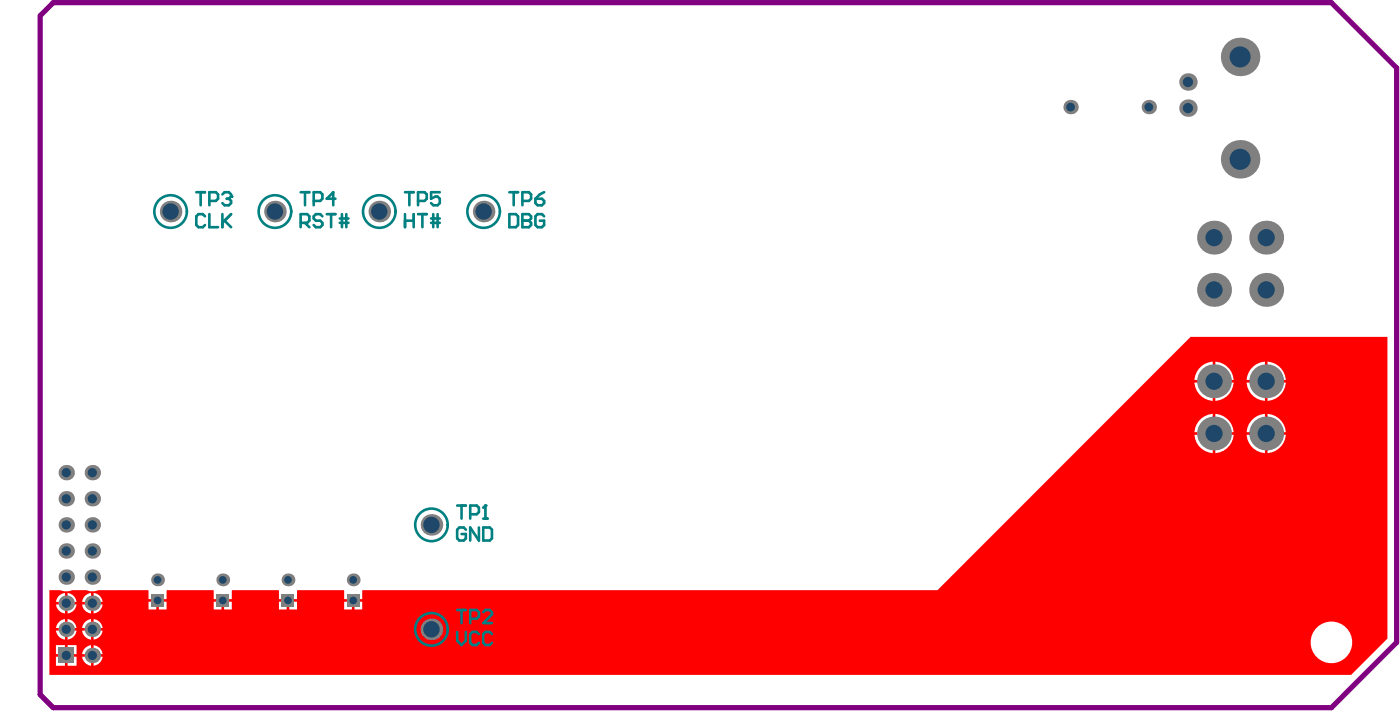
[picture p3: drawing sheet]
<svg xmlns="http://www.w3.org/2000/svg" width="454mm" height="230mm" viewBox="0 0 454 230" stroke-linecap="round" stroke-linejoin="round" font-family="sans-serif">
<path d="M17.3 .9h414.5l21.1 21.1v186.1l-21.1 21.2h-414.5l-4.3-4.2v-220z" fill="none" stroke="#800080" stroke-width="1.7"/>
<path d="M16 191.2h3.6a4.5 4.5 0 0 0 3.8 0h4.6a4.5 4.5 0 0 0 3.8 0h16.3l.1 2.9h5.8l.1-2.9h15.2v2.9h5.9v-2.9h15.2l.1 2.9h5.8l.1-2.9h15.2v2.9h5.9v-2.9h186.5l82.1-82.1h63.8v97.8l-11.7 11.8h-422.2zM411.1 117.2v5.9h5.9a6.3 6.3 0 0 0-5.9-5.9zM394.1 117.2v5.9h6a6.3 6.3 0 0 0-6-5.9zM406.6 118.6a6.3 6.3 0 0 0-2.3 4.5h5.9v-5.9a6.1 6.1 0 0 0-3.6 1.4zM389.7 118.6a6.3 6.3 0 0 0-2.3 4.5h5.9v-5.9a6.1 6.1 0 0 0-3.6 1.4zM411.1 124v5.9a6.3 6.3 0 0 0 5.9-5.9zM404.3 124a6.3 6.3 0 0 0 5.9 5.9v-5.9zM394.1 124v5.9a6.3 6.3 0 0 0 6-5.9zM387.4 124a6.3 6.3 0 0 0 5.9 5.9v-5.9zM411.1 134.1v5.9h5.9a6.3 6.3 0 0 0-5.9-5.9zM394.1 134.1v5.9h6a6.3 6.3 0 0 0-6-5.9zM406.6 135.5a6.3 6.3 0 0 0-2.3 4.5h5.9v-5.9a6.1 6.1 0 0 0-3.6 1.4zM389.7 135.5a6.3 6.3 0 0 0-2.3 4.5h5.9v-5.9a6.1 6.1 0 0 0-3.6 1.4zM411.1 140.9v5.9a6.3 6.3 0 0 0 5.9-5.9zM404.3 140.9a6.3 6.3 0 0 0 5.9 5.9v-5.9zM394.1 140.9v5.9a6.3 6.3 0 0 0 6-5.9zM387.4 140.9a6.3 6.3 0 0 0 5.9 5.9v-5.9zM30.4 192.1v2.9h2.9a3.4 3.4 0 0 0-2.9-2.9zM21.9 192.1v2.9h2.9a3.4 3.4 0 0 0-2.9-2.9zM19.4 192.8a3.4 3.4 0 0 0-1.3 2.2h3v-2.9zM27.9 192.8a3.4 3.4 0 0 0-1.3 2.2h2.9v-2.9zM115 195v2.5h2.5v-2.5zM111.6 195v2.5h2.5v-2.5zM93.8 195v2.5h2.5v-2.5zM90.5 195v2.5h2.5v-2.5zM72.7 195v2.5h2.5v-2.5zM69.3 195v2.5h2.5v-2.5zM51.5 195v2.5h2.5v-2.5zM48.2 195v2.5h2.5v-2.5zM30.4 195.9v2.9a3.4 3.4 0 0 0 2.9-2.9zM26.6 195.9a3.4 3.4 0 0 0 2.9 2.9v-2.9zM21.9 195.9v2.9a3.4 3.4 0 0 0 2.9-2.9zM18.1 195.9a3.4 3.4 0 0 0 3 2.9v-2.9zM30.4 200.6v2.9h2.9a3.4 3.4 0 0 0-2.9-2.9zM21.9 200.6v2.9h2.9a3.4 3.4 0 0 0-2.9-2.9zM19.4 201.2a3.4 3.4 0 0 0-1.3 2.3h3v-2.9zM27.9 201.2a3.4 3.4 0 0 0-1.3 2.3h2.9v-2.9zM30.4 204.3v2.9a3.4 3.4 0 0 0 2.9-2.9zM26.6 204.3a3.4 3.4 0 0 0 2.9 2.9v-2.9zM21.9 204.3v2.9a3.4 3.4 0 0 0 2.9-2.9zM18.1 204.3a3.4 3.4 0 0 0 3 2.9v-2.9zM30.4 209v2.9h2.9a3.4 3.4 0 0 0-2.9-2.9zM21.9 209v2.9h2.9v-2.9zM18.1 209v2.9h3v-2.9zM27.9 209.7a3.4 3.4 0 0 0-1.3 2.2h2.9v-2.9zM425 208.1a6.8 6.8 0 0 0 13.5 0 6.8 6.8 0 0 0-13.5 0zM30.4 212.8v2.9a3.4 3.4 0 0 0 2.9-2.9zM26.6 212.8a3.4 3.4 0 0 0 2.9 2.9v-2.9zM21.9 212.8v2.9h2.9v-2.9zM18.1 212.8v2.9h3v-2.9z" fill="#f00"/>
<circle cx="21.5" cy="203.9" r="2.5" fill="#808080"/>
<circle cx="21.5" cy="203.9" r="1.5" fill="#1f4769"/>
<circle cx="21.5" cy="153.1" r="2.5" fill="#808080"/>
<circle cx="21.5" cy="153.1" r="1.5" fill="#1f4769"/>
<circle cx="21.5" cy="161.6" r="2.5" fill="#808080"/>
<circle cx="21.5" cy="161.6" r="1.5" fill="#1f4769"/>
<circle cx="21.5" cy="170.1" r="2.5" fill="#808080"/>
<circle cx="21.5" cy="170.1" r="1.5" fill="#1f4769"/>
<circle cx="21.5" cy="187" r="2.5" fill="#808080"/>
<circle cx="21.5" cy="187" r="1.5" fill="#1f4769"/>
<circle cx="21.5" cy="195.4" r="2.5" fill="#808080"/>
<circle cx="21.5" cy="195.4" r="1.5" fill="#1f4769"/>
<circle cx="21.5" cy="178.5" r="2.5" fill="#808080"/>
<circle cx="21.5" cy="178.5" r="1.5" fill="#1f4769"/>
<path d="M19 209.9h5v5h-5z" fill-rule="evenodd" fill="#808080"/>
<circle cx="21.5" cy="212.4" r="1.5" fill="#1f4769"/>
<circle cx="29.9" cy="203.9" r="2.5" fill="#808080"/>
<circle cx="29.9" cy="203.9" r="1.5" fill="#1f4769"/>
<circle cx="29.9" cy="153.1" r="2.5" fill="#808080"/>
<circle cx="29.9" cy="153.1" r="1.5" fill="#1f4769"/>
<circle cx="29.9" cy="161.6" r="2.5" fill="#808080"/>
<circle cx="29.9" cy="161.6" r="1.5" fill="#1f4769"/>
<circle cx="29.9" cy="170.1" r="2.5" fill="#808080"/>
<circle cx="29.9" cy="170.1" r="1.5" fill="#1f4769"/>
<circle cx="29.9" cy="178.5" r="2.5" fill="#808080"/>
<circle cx="29.9" cy="178.5" r="1.5" fill="#1f4769"/>
<circle cx="29.9" cy="212.4" r="2.5" fill="#808080"/>
<circle cx="29.9" cy="212.4" r="1.5" fill="#1f4769"/>
<circle cx="385.3" cy="26.6" r="2.83" fill="#808080"/>
<circle cx="385.3" cy="26.6" r="1.67" fill="#1f4769"/>
<path d="M91.3 192.5h4.2v4.1h-4.2z" fill-rule="evenodd" fill="#808080"/>
<circle cx="93.4" cy="194.5" r="1.25" fill="#1f4769"/>
<path d="M112.5 192.5h4.1v4.1h-4.1z" fill-rule="evenodd" fill="#808080"/>
<circle cx="114.5" cy="194.5" r="1.25" fill="#1f4769"/>
<circle cx="114.5" cy="187.9" r="2.08" fill="#808080"/>
<circle cx="114.5" cy="187.9" r="1.25" fill="#1f4769"/>
<circle cx="93.4" cy="187.9" r="2.08" fill="#808080"/>
<circle cx="93.4" cy="187.9" r="1.25" fill="#1f4769"/>
<circle cx="139.9" cy="203.9" r="3.5" fill="#808080"/>
<circle cx="139.9" cy="203.9" r="2.67" fill="#1f4769"/>
<circle cx="72.2" cy="187.9" r="2.08" fill="#808080"/>
<circle cx="72.2" cy="187.9" r="1.25" fill="#1f4769"/>
<circle cx="372.6" cy="34.7" r="2.33" fill="#808080"/>
<circle cx="372.6" cy="34.7" r="1.42" fill="#1f4769"/>
<circle cx="347.2" cy="34.7" r="2.33" fill="#808080"/>
<circle cx="347.2" cy="34.7" r="1.42" fill="#1f4769"/>
<circle cx="55.3" cy="68.5" r="3.5" fill="#808080"/>
<circle cx="55.3" cy="68.5" r="2.67" fill="#1f4769"/>
<circle cx="139.9" cy="170.1" r="3.5" fill="#808080"/>
<circle cx="139.9" cy="170.1" r="2.67" fill="#1f4769"/>
<circle cx="385.3" cy="35" r="2.83" fill="#808080"/>
<circle cx="385.3" cy="35" r="1.67" fill="#1f4769"/>
<circle cx="123" cy="68.5" r="3.5" fill="#808080"/>
<circle cx="123" cy="68.5" r="2.67" fill="#1f4769"/>
<circle cx="89.2" cy="68.5" r="3.5" fill="#808080"/>
<circle cx="89.2" cy="68.5" r="2.67" fill="#1f4769"/>
<circle cx="156.8" cy="68.5" r="3.5" fill="#808080"/>
<circle cx="156.8" cy="68.5" r="2.67" fill="#1f4769"/>
<circle cx="402.2" cy="51.6" r="6.2" fill="#808080"/>
<circle cx="402.2" cy="51.6" r="3.4" fill="#1f4769"/>
<circle cx="402.2" cy="18.4" r="6.2" fill="#808080"/>
<circle cx="402.2" cy="18.4" r="3.4" fill="#1f4769"/>
<circle cx="410.6" cy="140.5" r="5.5" fill="#808080"/>
<circle cx="410.6" cy="140.5" r="2.79" fill="#1f4769"/>
<circle cx="393.7" cy="123.5" r="5.5" fill="#808080"/>
<circle cx="393.7" cy="123.5" r="2.79" fill="#1f4769"/>
<circle cx="410.6" cy="93.9" r="5.5" fill="#808080"/>
<circle cx="410.6" cy="93.9" r="2.79" fill="#1f4769"/>
<circle cx="393.7" cy="77" r="5.5" fill="#808080"/>
<circle cx="393.7" cy="77" r="2.79" fill="#1f4769"/>
<circle cx="410.6" cy="77" r="5.5" fill="#808080"/>
<circle cx="410.6" cy="77" r="2.79" fill="#1f4769"/>
<circle cx="393.7" cy="93.9" r="5.5" fill="#808080"/>
<circle cx="393.7" cy="93.9" r="2.79" fill="#1f4769"/>
<circle cx="410.6" cy="123.5" r="5.5" fill="#808080"/>
<circle cx="410.6" cy="123.5" r="2.79" fill="#1f4769"/>
<circle cx="393.7" cy="140.5" r="5.5" fill="#808080"/>
<circle cx="393.7" cy="140.5" r="2.79" fill="#1f4769"/>
<circle cx="29.9" cy="187" r="2.5" fill="#808080"/>
<circle cx="29.9" cy="187" r="1.5" fill="#1f4769"/>
<circle cx="29.9" cy="195.4" r="2.5" fill="#808080"/>
<circle cx="29.9" cy="195.4" r="1.5" fill="#1f4769"/>
<path d="M70.2 192.5h4.1v4.1h-4.1z" fill-rule="evenodd" fill="#808080"/>
<circle cx="72.2" cy="194.5" r="1.25" fill="#1f4769"/>
<path d="M49 192.5h4.2v4.1h-4.2z" fill-rule="evenodd" fill="#808080"/>
<circle cx="51.1" cy="194.5" r="1.25" fill="#1f4769"/>
<circle cx="51.1" cy="187.9" r="2.08" fill="#808080"/>
<circle cx="51.1" cy="187.9" r="1.25" fill="#1f4769"/>
<g fill="none" stroke="#008080" stroke-width=".85">
<path d="M131.3 62.3h2.9M131.3 69.4v4.2M131.3 71.5h2.9M132.8 62.3v4.2M134.2 69.4v4.2M135.6 65.1h2.1l.7-.7v-1.4l-.7-.7h-2.1v4.2M135.6 69.4h2.8M137 69.4v4.2M139.8 70.8h2.8M139.8 72.2h2.8M140.5 69.4v4.2M141.9 69.4v4.2"/>
<path d="M142.6 62.3h-2.8v2.1l1.4-.7h.7l.7 .7v1.4l-.7 .7h-1.4l-.7-.7M165.2 62.3h2.8M165.2 69.4h2.1l.7 .7v2.8l-.7 .7h-2.1zM166.6 62.3v4.2M169.4 65.1h2.1l.7-.7v-1.4l-.7-.7h-2.1v4.2M169.4 69.4v4.2h2.1l.7-.7v-.7l-.7-.7h-2.1M173.6 64.4h2.2l.7 .7v.7l-.7 .7h-1.5l-.7-.7zM176.5 62.3l-1.4 .7-1.5 1.4"/>
</g>
<circle cx="169.4" cy="71.5" r=".42" fill="#008080"/>
<g fill="none" stroke="#008080" stroke-width=".85">
<path d="M97.5 72.2h2.1l.7-.7v-1.4l-.7-.7h-2.1v4.2M97.5 62.3h2.8M98.9 62.3v4.2M98.9 72.2l1.4 1.4M101.7 65.1h2.1l.8-.7v-1.4l-.8-.7h-2.1v4.2M104.6 70.1l-.8-.7h-1.4l-.7 .7v.7l.7 .7h1.4l.8 .7v.7l-.8 .7h-1.4l-.7-.7M106 69.4h2.8M107.4 69.4v4.2M108.8 64.4h-2.8l2.1-2.1v4.2M110.2 72.2h2.8M110.2 70.8h2.8M110.9 69.4v4.2"/>
<path d="M112.3 69.4v4.2M169.4 69.4h2.1l.7 .7v.7l-.7 .7h-2.1M176.5 70.1l-.7-.7h-1.5l-.7 .7v2.8l.7 .7h1.5l.7-.7v-1.4h-1.4M148.3 163.8h2.8M149.7 163.8v4.2M152.5 166.6h2.1l.7-.7v-1.4l-.7-.7h-2.1v4.2M156.7 168h1.4M157.4 163.8v4.2"/>
</g>
<circle cx="157.4" cy="163.8" r=".42" fill="#008080"/>
<g fill="none" stroke="#008080" stroke-width=".85">
<path d="M63.7 62.3h2.8M65.1 62.3v4.2M67.9 65.1h2.1l.7-.7v-1.4l-.7-.7h-2.1v4.2M72.1 63l.7-.7h1.4l.7 .7v.7M151.1 171.6l-.7-.7h-1.4l-.7 .7v2.8l.7 .7h1.4l.7-.7v-1.4h-1.4M155.3 170.9v4.2l-2.8-4.2v4.2M156.7 170.9h2.1l.7 .7v2.8l-.7 .7h-2.1zM157.4 163.8l-.7 .7M148.3 197.6h2.8M149.7 197.6v4.3M156.7 198.3l.7-.7h1.4l.7 .7v.8l-2.8 2.8h2.8M148.3 204.8v2.8l1.4 1.4 1.4-1.4v-2.8"/>
<path d="M152.5 200.5h2.1l.7-.7v-1.5l-.7-.7h-2.1v4.3M155.3 205.5l-.7-.7h-1.4l-.7 .7v2.8l.7 .7h1.4l.7-.7M159.5 205.5l-.7-.7h-1.4l-.7 .7v2.8l.7 .7h1.4l.7-.7"/>
</g>
<circle cx="74.9" cy="63.7" r=".42" fill="#008080"/>
<g fill="none" stroke="#008080" stroke-width=".85">
<path d="M66.5 70.1l-.7-.7h-1.4l-.7 .7v2.8l.7 .7h1.4l.7-.7M67.9 69.4v4.2h2.8M72.1 69.4v4.2M72.8 71.5l2.1 2.1M73.5 64.4h.7M74.2 64.4l.7 .7v.7l-.7 .7h-1.4l-.7-.7M74.9 63.7l-.7 .7M74.9 69.4l-2.8 2.8"/>
<circle cx="55.3" cy="68.5" r="5.3"/>
<circle cx="89.2" cy="68.5" r="5.3"/>
<circle cx="123" cy="68.5" r="5.3"/>
<circle cx="156.8" cy="68.5" r="5.3"/>
<circle cx="139.9" cy="170.1" r="5.3"/>
<circle cx="139.9" cy="203.9" r="5.3"/>
</g>
</svg>
